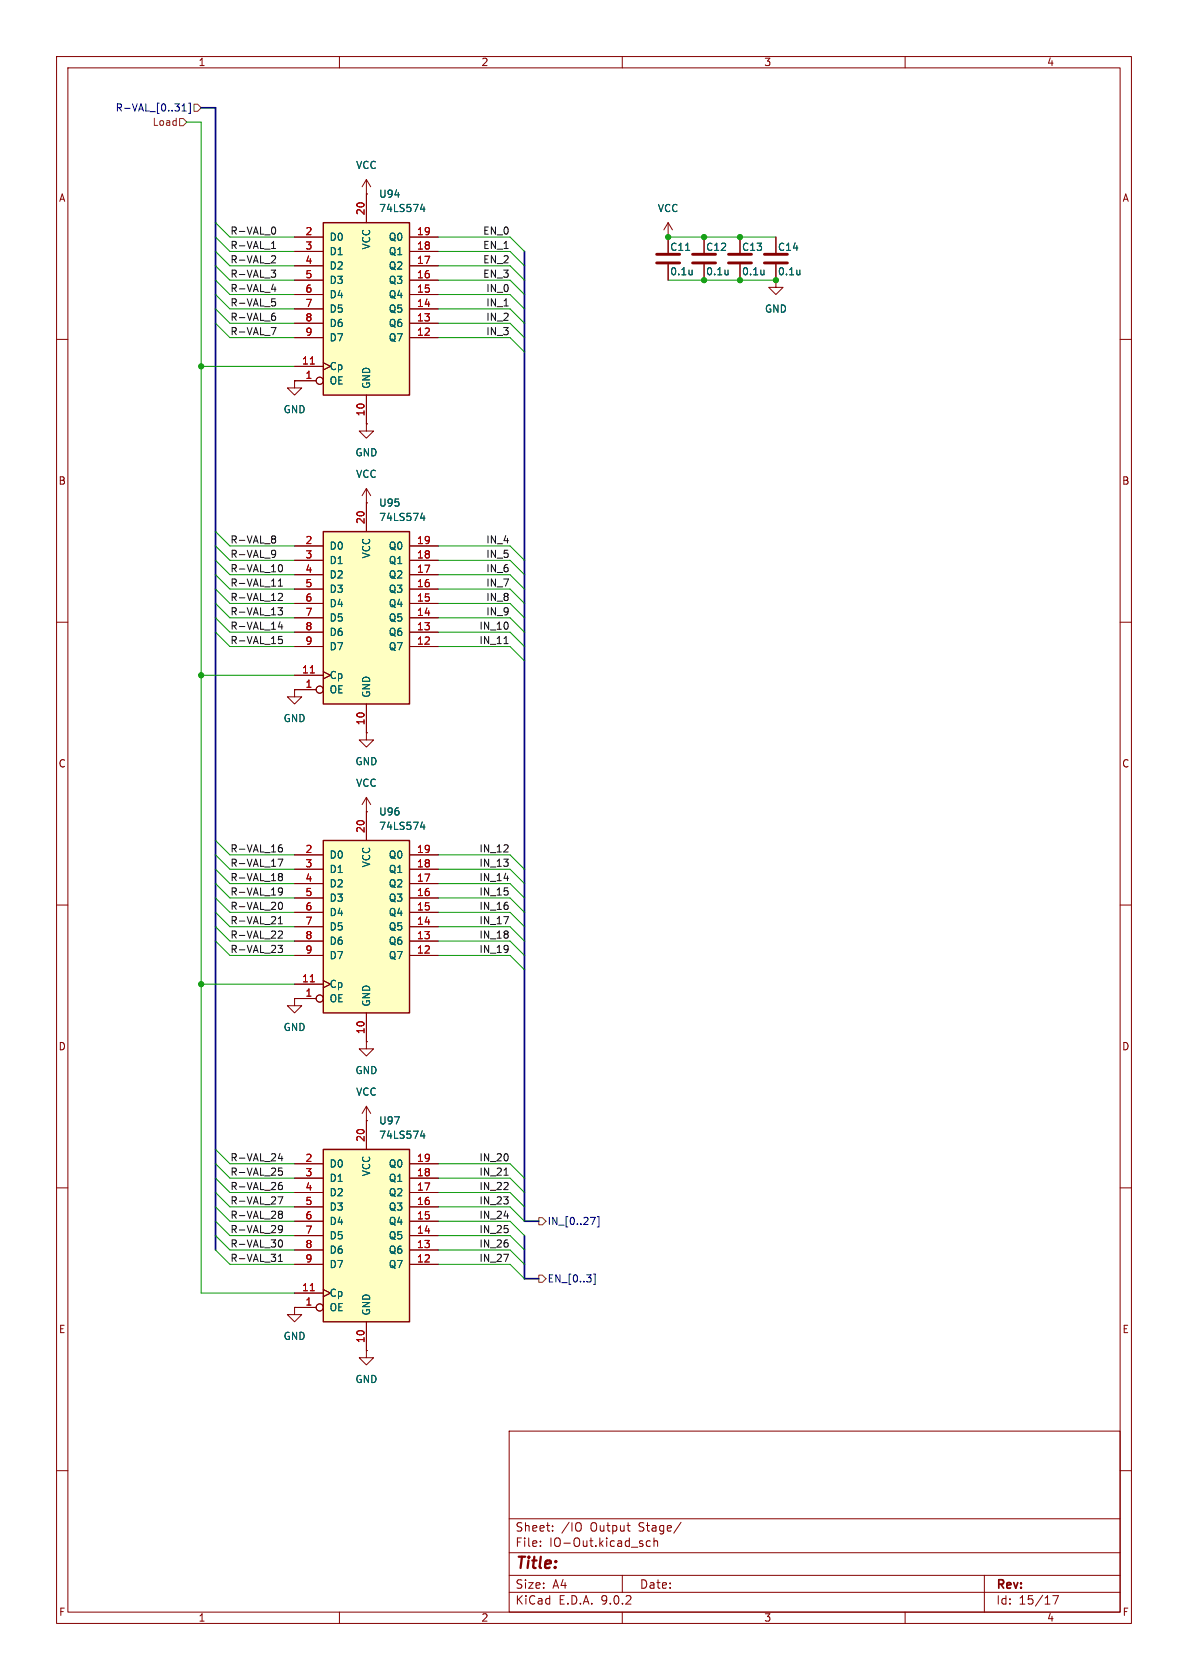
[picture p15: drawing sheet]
<svg xmlns="http://www.w3.org/2000/svg" width="210mm" height="297mm" viewBox="0 0 210 297" stroke-linecap="round" stroke-linejoin="round" font-family="sans-serif">
<defs><g id="words">
<text font-size="2.8" fill="#840000" x="91" y="277.9">Title:</text>
<g font-size="2.1" fill="#840000">
<text x="91" y="273.7">File:</text>
<text x="91" y="271">Sheet:</text>
<text x="97.1" y="273.7">IO-Out.kicad_sch</text>
<text x="99.2" y="271">/IO</text>
<text x="104.4" y="271">Output</text>
<text x="113.1" y="271">Stage/</text>
<text x="91" y="281.1">Size:</text>
<text x="97.7" y="281.1">A4</text>
<text x="113" y="281.1">Date:</text>
<text x="176" y="281.3">Rev:</text>
<text x="91" y="283.9">KiCad</text>
<text x="98.7" y="283.9">E.D.A.</text>
<text x="106.3" y="283.9">9.0.2</text>
<text x="176" y="283.9">Id:</text>
<text x="180.1" y="283.9">15/17</text>
</g>
<g font-size="1.8" fill="#840000">
<text x="35" y="11.9">1</text>
<text x="85" y="11.9">2</text>
<text x="135" y="11.9">3</text>
<text x="185" y="11.9">4</text>
<text x="10.3" y="35.9">A</text>
<text x="198.4" y="35.9">A</text>
<text x="10.3" y="85.9">B</text>
<text x="198.3" y="85.9">B</text>
<text x="10.3" y="135.9">C</text>
<text x="198.3" y="135.9">C</text>
<text x="10.3" y="185.9">D</text>
<text x="198.3" y="185.9">D</text>
<text x="10.3" y="235.9">E</text>
<text x="198.3" y="235.9">E</text>
<text x="10.3" y="285.9">F</text>
<text x="35" y="286.9">1</text>
<text x="85" y="286.9">2</text>
<text x="135" y="286.9">3</text>
<text x="185" y="286.9">4</text>
<text x="198.4" y="285.9">F</text>
</g>
<g font-size="1.8" fill="#000084">
<text x="20.3" y="19.9">R-VAL_[0..31]</text>
<text x="96.7" y="216.8">IN_[0..27]</text>
<text x="96.7" y="226.9">EN_[0..3]</text>
</g>
<text font-size="1.8" fill="#725600" x="26.9" y="22.5">Load</text>
<g font-size="1.8" fill="#006464">
<text x="62.9" y="30.1">VCC</text>
<text x="66.9" y="35.2">U94</text>
<text x="66.9" y="37.7">74LS574</text>
<text x="116.2" y="37.7">VCC</text>
<text x="58.2" y="42.8">D0</text>
<text x="58.2" y="45.3">D1</text>
<text x="58.2" y="47.9">D2</text>
<text x="65.6" y="44.2" transform="rotate(-90 65.6 44.2)">VCC</text>
<text x="68.6" y="42.8">Q0</text>
<text x="68.6" y="45.3">Q1</text>
<text x="68.6" y="47.9">Q2</text>
<text x="118.4" y="44.6">C11</text>
<text x="124.7" y="44.6">C12</text>
<text x="131.1" y="44.6">C13</text>
<text x="137.4" y="44.6">C14</text>
<text x="58.2" y="50.4">D3</text>
<text x="58.2" y="52.9">D4</text>
<text x="68.6" y="50.4">Q3</text>
<text x="68.6" y="52.9">Q4</text>
<text x="118.4" y="48.9">0.1u</text>
<text x="124.7" y="48.9">0.1u</text>
<text x="131.1" y="48.9">0.1u</text>
<text x="137.4" y="48.9">0.1u</text>
<text x="58.2" y="55.5">D5</text>
<text x="58.2" y="58">D6</text>
<text x="68.6" y="55.5">Q5</text>
<text x="68.6" y="58">Q6</text>
<text x="135.1" y="55.5">GND</text>
<text x="58.2" y="60.6">D7</text>
<text x="58.2" y="65.6">Cp</text>
<text x="68.6" y="60.6">Q7</text>
<text x="58.2" y="68.2">OE</text>
<text x="65.6" y="68.8" transform="rotate(-90 65.6 68.8)">GND</text>
<text x="50" y="73.3">GND</text>
<text x="62.7" y="80.9">GND</text>
<text x="62.9" y="84.7">VCC</text>
<text x="66.9" y="89.8">U95</text>
<text x="66.9" y="92.3">74LS574</text>
<text x="58.2" y="97.4">D0</text>
<text x="58.2" y="99.9">D1</text>
<text x="65.6" y="98.8" transform="rotate(-90 65.6 98.8)">VCC</text>
<text x="68.6" y="97.4">Q0</text>
<text x="68.6" y="99.9">Q1</text>
<text x="58.2" y="102.5">D2</text>
<text x="58.2" y="105">D3</text>
<text x="58.2" y="107.5">D4</text>
<text x="68.6" y="102.5">Q2</text>
<text x="68.6" y="105">Q3</text>
<text x="68.6" y="107.5">Q4</text>
<text x="58.2" y="110.1">D5</text>
<text x="58.2" y="112.6">D6</text>
<text x="68.6" y="110.1">Q5</text>
<text x="68.6" y="112.6">Q6</text>
<text x="58.2" y="115.2">D7</text>
<text x="68.6" y="115.2">Q7</text>
<text x="58.2" y="120.2">Cp</text>
<text x="58.2" y="122.8">OE</text>
<text x="65.6" y="123.4" transform="rotate(-90 65.6 123.4)">GND</text>
<text x="50" y="127.9">GND</text>
<text x="62.7" y="135.5">GND</text>
<text x="62.9" y="139.3">VCC</text>
<text x="66.9" y="144.4">U96</text>
<text x="66.9" y="146.9">74LS574</text>
<text x="58.2" y="152">D0</text>
<text x="58.2" y="154.5">D1</text>
<text x="65.6" y="153.4" transform="rotate(-90 65.6 153.4)">VCC</text>
<text x="68.6" y="152">Q0</text>
<text x="68.6" y="154.5">Q1</text>
<text x="58.2" y="157.1">D2</text>
<text x="58.2" y="159.6">D3</text>
<text x="68.6" y="157.1">Q2</text>
<text x="68.6" y="159.6">Q3</text>
<text x="58.2" y="162.2">D4</text>
<text x="58.2" y="164.7">D5</text>
<text x="58.2" y="167.2">D6</text>
<text x="68.6" y="162.2">Q4</text>
<text x="68.6" y="164.7">Q5</text>
<text x="68.6" y="167.2">Q6</text>
<text x="58.2" y="169.8">D7</text>
<text x="68.6" y="169.8">Q7</text>
<text x="58.2" y="174.9">Cp</text>
<text x="58.2" y="177.4">OE</text>
<text x="65.6" y="178.1" transform="rotate(-90 65.6 178.1)">GND</text>
<text x="50" y="182.5">GND</text>
<text x="62.7" y="190.1">GND</text>
<text x="62.9" y="193.9">VCC</text>
<text x="66.9" y="199">U97</text>
<text x="66.9" y="201.5">74LS574</text>
<text x="58.2" y="206.6">D0</text>
<text x="58.2" y="209.1">D1</text>
<text x="65.6" y="208" transform="rotate(-90 65.6 208)">VCC</text>
<text x="68.6" y="206.6">Q0</text>
<text x="68.6" y="209.1">Q1</text>
<text x="58.2" y="211.7">D2</text>
<text x="58.2" y="214.2">D3</text>
<text x="68.6" y="211.7">Q2</text>
<text x="68.6" y="214.2">Q3</text>
<text x="58.2" y="216.8">D4</text>
<text x="58.2" y="219.3">D5</text>
<text x="58.2" y="221.8">D6</text>
<text x="68.6" y="216.8">Q4</text>
<text x="68.6" y="219.3">Q5</text>
<text x="68.6" y="221.8">Q6</text>
<text x="58.2" y="224.4">D7</text>
<text x="68.6" y="224.4">Q7</text>
<text x="58.2" y="229.5">Cp</text>
<text x="58.2" y="232">OE</text>
<text x="65.6" y="232.7" transform="rotate(-90 65.6 232.7)">GND</text>
<text x="50" y="237.1">GND</text>
<text x="62.7" y="244.7">GND</text>
</g>
<g font-size="1.8" fill="#0f0f0f">
<text x="40.6" y="41.6">R-VAL_0</text>
<text x="85.3" y="41.6">EN_0</text>
<text x="40.6" y="46.6">R-VAL_2</text>
<text x="40.6" y="44.1">R-VAL_1</text>
<text x="85.3" y="44.1">EN_1</text>
<text x="85.3" y="46.6">EN_2</text>
<text x="40.6" y="49.2">R-VAL_3</text>
<text x="40.6" y="51.7">R-VAL_4</text>
<text x="85.3" y="49.2">EN_3</text>
<text x="85.9" y="51.7">IN_0</text>
<text x="40.6" y="56.8">R-VAL_6</text>
<text x="40.6" y="54.3">R-VAL_5</text>
<text x="40.6" y="59.3">R-VAL_7</text>
<text x="85.9" y="56.8">IN_2</text>
<text x="85.9" y="54.3">IN_1</text>
<text x="85.9" y="59.3">IN_3</text>
<text x="40.6" y="101.3">R-VAL_10</text>
<text x="40.6" y="96.2">R-VAL_8</text>
<text x="40.6" y="98.7">R-VAL_9</text>
<text x="85.9" y="101.3">IN_6</text>
<text x="85.9" y="98.7">IN_5</text>
<text x="85.9" y="96.2">IN_4</text>
<text x="40.6" y="103.8">R-VAL_11</text>
<text x="40.6" y="106.3">R-VAL_12</text>
<text x="85.9" y="103.8">IN_7</text>
<text x="85.9" y="106.3">IN_8</text>
<text x="40.6" y="108.9">R-VAL_13</text>
<text x="40.6" y="111.4">R-VAL_14</text>
<text x="40.6" y="114">R-VAL_15</text>
<text x="84.6" y="111.4">IN_10</text>
<text x="84.6" y="114">IN_11</text>
<text x="85.9" y="108.9">IN_9</text>
<text x="40.6" y="150.8">R-VAL_16</text>
<text x="40.6" y="153.3">R-VAL_17</text>
<text x="40.6" y="155.9">R-VAL_18</text>
<text x="84.6" y="153.3">IN_13</text>
<text x="84.6" y="150.8">IN_12</text>
<text x="84.6" y="155.9">IN_14</text>
<text x="40.6" y="160.9">R-VAL_20</text>
<text x="40.6" y="158.4">R-VAL_19</text>
<text x="84.6" y="160.9">IN_16</text>
<text x="84.6" y="158.4">IN_15</text>
<text x="40.6" y="163.5">R-VAL_21</text>
<text x="40.6" y="166">R-VAL_22</text>
<text x="84.6" y="163.5">IN_17</text>
<text x="84.6" y="166">IN_18</text>
<text x="40.6" y="168.6">R-VAL_23</text>
<text x="84.6" y="168.6">IN_19</text>
<text x="40.6" y="207.9">R-VAL_25</text>
<text x="40.6" y="205.4">R-VAL_24</text>
<text x="84.6" y="205.4">IN_20</text>
<text x="84.6" y="207.9">IN_21</text>
<text x="40.6" y="213">R-VAL_27</text>
<text x="40.6" y="210.5">R-VAL_26</text>
<text x="40.6" y="215.6">R-VAL_28</text>
<text x="84.6" y="213">IN_23</text>
<text x="84.6" y="215.6">IN_24</text>
<text x="84.6" y="210.5">IN_22</text>
<text x="40.6" y="220.6">R-VAL_30</text>
<text x="40.6" y="218.1">R-VAL_29</text>
<text x="84.6" y="218.1">IN_25</text>
<text x="84.6" y="220.6">IN_26</text>
<text x="40.6" y="223.2">R-VAL_31</text>
<text x="84.6" y="223.2">IN_27</text>
</g>
<g font-size="1.8" fill="#a90000">
<text x="53.9" y="41.7">2</text>
<text x="64.5" y="38.1" transform="rotate(-90 64.5 38.1)">20</text>
<text x="73.6" y="41.7">19</text>
<text x="53.9" y="44.2">3</text>
<text x="53.9" y="46.7">4</text>
<text x="73.6" y="44.2">18</text>
<text x="73.6" y="46.7">17</text>
<text x="53.9" y="49.3">5</text>
<text x="53.9" y="51.8">6</text>
<text x="73.6" y="49.3">16</text>
<text x="73.6" y="51.8">15</text>
<text x="53.9" y="54.4">7</text>
<text x="53.9" y="56.9">8</text>
<text x="53.9" y="59.4">9</text>
<text x="73.6" y="54.4">14</text>
<text x="73.6" y="56.9">13</text>
<text x="73.6" y="59.4">12</text>
<text x="53.3" y="64.5">11</text>
<text x="53.9" y="67.1">1</text>
<text x="64.5" y="73.7" transform="rotate(-90 64.5 73.7)">10</text>
<text x="64.5" y="92.8" transform="rotate(-90 64.5 92.8)">20</text>
<text x="53.9" y="96.3">2</text>
<text x="53.9" y="98.8">3</text>
<text x="53.9" y="101.3">4</text>
<text x="73.6" y="96.3">19</text>
<text x="73.6" y="98.8">18</text>
<text x="73.6" y="101.3">17</text>
<text x="53.9" y="103.9">5</text>
<text x="53.9" y="106.4">6</text>
<text x="73.6" y="103.9">16</text>
<text x="73.6" y="106.4">15</text>
<text x="53.9" y="109">7</text>
<text x="53.9" y="111.5">8</text>
<text x="73.6" y="109">14</text>
<text x="73.6" y="111.5">13</text>
<text x="53.3" y="119.1">11</text>
<text x="53.9" y="114">9</text>
<text x="73.6" y="114">12</text>
<text x="53.9" y="121.7">1</text>
<text x="64.5" y="128.3" transform="rotate(-90 64.5 128.3)">10</text>
<text x="64.5" y="147.4" transform="rotate(-90 64.5 147.4)">20</text>
<text x="53.9" y="150.9">2</text>
<text x="53.9" y="153.4">3</text>
<text x="53.9" y="156">4</text>
<text x="73.6" y="150.9">19</text>
<text x="73.6" y="153.4">18</text>
<text x="73.6" y="156">17</text>
<text x="53.9" y="158.5">5</text>
<text x="53.9" y="161">6</text>
<text x="73.6" y="158.5">16</text>
<text x="73.6" y="161">15</text>
<text x="53.9" y="163.6">7</text>
<text x="53.9" y="166.1">8</text>
<text x="73.6" y="163.6">14</text>
<text x="73.6" y="166.1">13</text>
<text x="53.3" y="173.7">11</text>
<text x="53.9" y="168.7">9</text>
<text x="73.6" y="168.7">12</text>
<text x="53.9" y="176.3">1</text>
<text x="64.5" y="182.9" transform="rotate(-90 64.5 182.9)">10</text>
<text x="64.5" y="202" transform="rotate(-90 64.5 202)">20</text>
<text x="53.9" y="205.5">2</text>
<text x="53.9" y="208">3</text>
<text x="73.6" y="205.5">19</text>
<text x="73.6" y="208">18</text>
<text x="53.9" y="210.6">4</text>
<text x="53.9" y="213.1">5</text>
<text x="53.9" y="215.6">6</text>
<text x="73.6" y="210.6">17</text>
<text x="73.6" y="213.1">16</text>
<text x="73.6" y="215.6">15</text>
<text x="53.9" y="218.2">7</text>
<text x="53.9" y="220.7">8</text>
<text x="73.6" y="218.2">14</text>
<text x="73.6" y="220.7">13</text>
<text x="53.9" y="223.3">9</text>
<text x="73.6" y="223.3">12</text>
<text x="53.3" y="228.3">11</text>
<text x="53.9" y="230.9">1</text>
<text x="64.5" y="237.5" transform="rotate(-90 64.5 237.5)">10</text>
</g>
</g></defs>
<g fill="none" stroke="#840000" stroke-width=".18">
<path d="M10 10h190v277h-190zM12 12h186v273h-186zM60 10v2M110 10v2M160 10v2M124.5 41.9v2.8M124.5 46.7v2.8M10 60h2M198 60h2M10 110h2M198 110h2M52.1 121.9v1.3h1.2l-1.2 1.3-1.3-1.3h1.3"/>
<path d="M52.1 121.9h.1M64.8 129.5v1.3h1.2l-1.2 1.3-1.3-1.3h1.3M64.8 129.5h.1M10 160h2M64.8 143.5h.1M64.8 141l-.8 1.2M64.8 141l.7 1.2M64.8 141v2.5M198 160h2M10 210h2M198 210h2M90 253h108v32h-108z"/>
<path d="M10 260h2M90 278.5h108M90 274.5h108M90 268.5h108M95.5 273.2v.2M95.5 272.5v.1M97.7 270.5v.2M97.7 269.8v.1M102.5 269.3a1.07 1.07 0 0 1 0 1.3M110 278.5v3M110.8 269.7h.6M111.2 270.7h.2"/>
<path d="M115 272.5l-.5-.1-.2 .3v.4l.1 .2h.6M115.6 272.5l.2-.1 .4 .1 .1 .9M115.6 271.9v1.5M120.4 269.1l-1.3 1.9M174 278.5v6.5M198 260h2M60 285v2M90 281.5h108M110 285v2M160 285v2M186.1 282.1h1l-.6 1.5"/>
</g>
<path d="M122.4 45h4.1M122.4 46.5h4.1" fill="none" stroke="#840000" stroke-width=".51"/>
<path d="M128.7 47.7v.9M128.7 48.5h-.1" fill="none" stroke="#006464" stroke-width=".18"/>
<path d="M57.1 94h15.3v30.5h-15.3z" fill="#ffffc2"/>
<path d="M57.1 94h15.3v30.5h-15.3z" fill="none" stroke="#840000" stroke-width=".25"/>
<g fill="none" stroke="#840000" stroke-width=".18">
<path d="M52.1 96.5h5M52.1 99.1h5M64.8 88.9v5.1M72.4 96.5h5.1M72.4 99.1h5.1M52.1 101.6h5M52.1 104.1h5M52.1 106.7h5M52.1 109.2h5M52.1 111.8h5M52.1 114.3h5M52.1 119.4h5"/>
<path d="M57.1 118.7l1.3 .7-1.3 .6M72.4 101.6h5.1M72.4 104.1h5.1M72.4 106.7h5.1M72.4 109.2h5.1M72.4 111.8h5.1M72.4 114.3h5.1M52.1 121.9h3.8M64.8 124.5v5"/>
<circle cx="56.5" cy="121.9" r=".63"/>
</g>
<path d="M54.9 119h.7" fill="none" stroke="#a90000" stroke-width=".18"/>
<path d="M74.6 90.7l-.3 .9h.8M74.9 91.2v.8" fill="none" stroke="#006464" stroke-width=".18"/>
<path d="M57.1 148.6h15.3v30.5h-15.3z" fill="#ffffc2"/>
<path d="M57.1 148.6h15.3v30.5h-15.3z" fill="none" stroke="#840000" stroke-width=".25"/>
<g fill="none" stroke="#840000" stroke-width=".18">
<path d="M64.8 34.3h.1M64.8 31.8v2.5M64.8 31.8l-.8 1.2M64.8 31.8l.7 1.2M52.1 151.1h5M52.1 153.7h5M52.1 156.2h5M52.1 158.8h5M64.8 143.5v5.1M72.4 151.1h5.1M72.4 153.7h5.1M72.4 156.2h5.1"/>
<path d="M72.4 158.8h5.1M52.1 176.5v1.3h1.2l-1.2 1.3-1.3-1.3h1.3M52.1 176.5h.1M52.1 161.3h5M52.1 163.8h5M52.1 166.4h5M52.1 168.9h5M52.1 174h5M52.1 176.5h3.8M57.1 173.4l1.3 .6-1.3 .6M64.8 179.1v5.1M72.4 161.3h5.1"/>
<path d="M72.4 163.8h5.1M72.4 166.4h5.1M72.4 168.9h5.1M64.8 184.2v1.2h1.2l-1.2 1.3-1.3-1.3h1.3M64.8 184.2h.1M64.8 198.1h.1M64.8 195.6v2.5M64.8 195.6l-.8 1.3M64.8 195.6l.7 1.3M64.8 238.8v1.2h1.2l-1.2 1.3-1.3-1.3h1.3M64.8 238.8h.1"/>
<circle cx="56.5" cy="176.5" r=".63"/>
</g>
<path d="M54.9 173.6h.7" fill="none" stroke="#a90000" stroke-width=".18"/>
<path d="M74.6 145.3l-.3 .9h.8M74.9 145.8v.8" fill="none" stroke="#006464" stroke-width=".18"/>
<path d="M57.1 203.2h15.3v30.5h-15.3z" fill="#ffffc2"/>
<path d="M57.1 203.2h15.3v30.5h-15.3z" fill="none" stroke="#840000" stroke-width=".25"/>
<g fill="none" stroke="#840000" stroke-width=".18">
<path d="M118.1 39.4l-.8 1.2M118.1 39.4l.8 1.2M118.1 39.4v5.3M118.1 41.9h.1M118.1 46.7v2.8M130.8 41.9v2.8M130.8 46.7v2.8M137.2 49.5v1.3h1.2l-1.2 1.3-1.3-1.3h1.3M137.2 49.5h.1M137.2 41.9v2.8M137.2 46.7v2.8M52.1 67.3v1.3h1.2l-1.2 1.3-1.3-1.3h1.3"/>
<path d="M52.1 67.3h.1M64.8 74.9v1.3h1.2l-1.2 1.3-1.3-1.3h1.3M64.8 74.9h.1M64.8 88.9h.1M64.8 86.4v2.5M64.8 86.4l-.8 1.2M64.8 86.4l.7 1.2M64.8 198.1v5.1M52.1 205.7h5M52.1 208.3h5M52.1 210.8h5M52.1 213.4h5"/>
<path d="M52.1 215.9h5M52.1 218.4h5M72.4 205.7h5.1M72.4 208.3h5.1M72.4 210.8h5.1M72.4 213.4h5.1M72.4 215.9h5.1M72.4 218.4h5.1M52.1 231.1v1.3h1.2l-1.2 1.3-1.3-1.3h1.3M52.1 231.1h.1M52.1 221h5M52.1 223.5h5"/>
<path d="M52.1 228.6h5M52.1 231.1h3.8M57.1 228l1.3 .6-1.3 .6M64.8 233.7v5.1M72.4 221h5.1M72.4 223.5h5.1"/>
<circle cx="56.5" cy="231.1" r=".63"/>
</g>
<path d="M54.9 228.2h.7" fill="none" stroke="#a90000" stroke-width=".18"/>
<path d="M121.2 44.3h.7M122.3 47.7v.9M122.3 48.5h.1M135 47.7v.9M135 48.5h.1M141.4 47.7v.9M141.4 48.5h-.1M74.6 199.9l-.3 .9h.8M74.9 200.4v.8" fill="none" stroke="#006464" stroke-width=".18"/>
<path d="M116.1 45h4M116.1 46.5h4M128.8 45h4M128.8 46.5h4M135.1 45h4.1M135.1 46.5h4.1" fill="none" stroke="#840000" stroke-width=".51"/>
<path d="M57.1 39.4h15.3v30.5h-15.3z" fill="#ffffc2"/>
<path d="M57.1 39.4h15.3v30.5h-15.3z" fill="none" stroke="#840000" stroke-width=".25"/>
<g fill="none" stroke="#840000" stroke-width=".18">
<path d="M64.8 34.3h.1M64.8 34.3v5.1M52.1 41.9h5M52.1 44.5h5M52.1 47h5M52.1 49.5h5M52.1 52.1h5M52.1 54.6h5M52.1 57.2h5M52.1 59.7h5M72.4 41.9h5.1M72.4 44.5h5.1"/>
<path d="M72.4 47h5.1M72.4 49.5h5.1M72.4 52.1h5.1M72.4 54.6h5.1M72.4 57.2h5.1M72.4 59.7h5.1M118.1 41.9h.1M118.1 41.9v2.8M118.1 46.7v2.8M124.5 41.9v2.8M124.5 46.7v2.8M130.8 41.9v2.8"/>
<path d="M130.8 46.7v2.8M137.2 49.5h.1M137.2 41.9v2.8M137.2 46.7v2.8M52.1 67.3h.1M52.1 64.8h5M52.1 67.3h3.8M57.1 64.1l1.3 .7-1.3 .6M64.8 74.9h.1M64.8 69.9v5M52.1 96.5h5M52.1 99.1h5"/>
<path d="M64.8 88.9h.1M64.8 88.9v5.1M72.4 96.5h5.1M72.4 99.1h5.1M52.1 101.6h5M52.1 104.1h5M52.1 106.7h5M52.1 109.2h5M52.1 111.8h5M52.1 114.3h5M52.1 119.4h5M57.1 118.7l1.3 .7-1.3 .6"/>
<path d="M72.4 101.6h5.1M72.4 104.1h5.1M72.4 106.7h5.1M72.4 109.2h5.1M72.4 111.8h5.1M72.4 114.3h5.1M52.1 121.9h.1M52.1 121.9h3.8M64.8 129.5h.1M64.8 124.5v5M52.1 151.1h5M52.1 153.7h5"/>
<path d="M52.1 156.2h5M52.1 158.8h5M64.8 143.5h.1M64.8 143.5v5.1M72.4 151.1h5.1M72.4 153.7h5.1M72.4 156.2h5.1M72.4 158.8h5.1M52.1 176.5h.1M52.1 161.3h5M52.1 163.8h5M52.1 166.4h5"/>
<path d="M52.1 168.9h5M52.1 174h5M52.1 176.5h3.8M57.1 173.4l1.3 .6-1.3 .6M64.8 179.1v5.1M72.4 161.3h5.1M72.4 163.8h5.1M72.4 166.4h5.1M72.4 168.9h5.1M64.8 198.1h.1M64.8 184.2h.1M64.8 198.1v5.1"/>
<path d="M52.1 205.7h5M52.1 208.3h5M52.1 210.8h5M52.1 213.4h5M52.1 215.9h5M52.1 218.4h5M72.4 205.7h5.1M72.4 208.3h5.1M72.4 210.8h5.1M72.4 213.4h5.1M72.4 215.9h5.1M72.4 218.4h5.1"/>
<path d="M52.1 231.1h.1M52.1 221h5M52.1 223.5h5M52.1 228.6h5M52.1 231.1h3.8M57.1 228l1.3 .6-1.3 .6M64.8 238.8h.1M64.8 233.7v5.1M72.4 221h5.1M72.4 223.5h5.1"/>
<circle cx="56.5" cy="67.3" r=".63"/>
<circle cx="56.5" cy="121.9" r=".63"/>
<circle cx="56.5" cy="176.5" r=".63"/>
<circle cx="56.5" cy="231.1" r=".63"/>
</g>
<path d="M54.9 64.4h.7M54.9 119h.7M54.9 173.6h.7M54.9 228.2h.7" fill="none" stroke="#a90000" stroke-width=".18"/>
<g fill="none" stroke="#006464" stroke-width=".18">
<path d="M74.6 36.1l-.3 .9h.8M74.9 36.6v.8M121.2 44.3h.7M122.3 47.7v.9M122.3 48.5h.1M128.7 47.7v.9M128.7 48.5h-.1M135 47.7v.9M135 48.5h.1M141.4 47.7v.9M141.4 48.5h-.1M74.6 90.7l-.3 .9h.8"/>
<path d="M74.9 91.2v.8M74.6 145.3l-.3 .9h.8M74.9 145.8v.8M74.6 199.9l-.3 .9h.8M74.9 200.4v.8"/>
</g>
<path d="M32.2 19.6h.7M32.2 18.7l.3-.3v1.2M33.3 18.2h.3v1.9h-.3M104.4 215.2h.8l-.5 1.3M105.6 215.1h.3v1.8h-.3M104.9 225.2h.3v1.9h-.3" fill="none" stroke="#000084" stroke-width=".18"/>
<path d="M34.3 18.4h.6l.7 .7-.7 .6h-.6zM31.7 21h.7l.6 .6-.6 .6h-.7zM95.2 215.3h.7l.6 .6-.6 .6h-.7zM95.2 225.4h.7l.6 .7-.6 .6h-.7z" fill="none" stroke="#725600" stroke-width=".18"/>
<g fill="none" stroke="#0f0f0f" stroke-width=".18">
<path d="M47.9 47.7h.8l-.4 .5 .4 .2v.4l-.2 .2h-.4M47.9 57.9h.9l-.6 1.3M48 51.1h.8M48 43.9h.7M48 43l.4-.3v1.2M48.1 52.8h.6M48.2 45.2l.4 .1 .1 .3-.8 .9h.8M48.2 53.3h.3l.2 .3v.4l-.5 .1M48.2 55.9h.3l.2 .2v.4l-.5 .1M48.3 40.1a.68 .68 0 0 1 .4 .7 .68 .68 0 0 1-.4 .6M48.4 55.4h.2M48.6 50.7v.9"/>
<path d="M48.2 94.7h.3l.2 .3-.2 .3M48.2 97.3l.5 .1a.84 .84 0 0 1-.3 1.1M48.2 95.3h.3M48.5 95.3l.2 .2v.3l-.1 .1-.4 .1M48.7 97.8l-.2 .3h-.3M49.3 99.9l.2-.1a.68 .68 0 0 1 .4 .7 .68 .68 0 0 1-.4 .6l-.2-.1M49.1 107.4h.8l-.4 .5 .4 .1v.5l-.2 .2h-.4M49.2 103.6h.7M49.2 102.7l.4-.3v1.2M49.3 105l.4-.1 .2 .4-.8 .9h.8M49.3 113.1l.4-.1 .2 .2-.1 .5h-.5M49.3 112.5h.6"/>
<path d="M49.5 109.9l-.3 .9h.8M49.8 110.4v.8M89.1 113.8h.7M49.1 151.9h.9l-.6 1.3M49.3 149.9l.4-.1 .2 .3-.1 .5h-.5M49.3 154.5l.4-.1 .2 .1v.2l-.2 .3M49.3 157h.4l.2 .1a.84 .84 0 0 1-.3 1.1h-.3M49.3 159.6l.2-.1a.68 .68 0 0 1 .4 .6 .68 .68 0 0 1-.4 .7l-.2-.1M49.3 154.9l.1 .1M49.4 155h.3M49.4 155h-.1M49.7 155l.2 .2v.4l-.2 .1-.4-.1"/>
<path d="M49.8 149.3l-.4 .1-.1 .2M49.9 157.5l-.2 .3-.4-.1M49.1 167.1h.8l-.4 .5 .4 .1v.5l-.2 .2h-.4M49.2 162.4l.4-.4v1.3M49.2 163.3h.7M49.3 164.6h.4l.2 .4-.8 .9h.8M49.1 211.6h.9l-.6 1.2M49.3 207h.4l.2 .2-.1 .5h-.5M49.3 206.5h.6M49.3 209.6l.4-.1 .2 .3-.1 .4h-.5M49.3 214.2l.4-.1 .2 .1v.2l-.2 .3M49.3 216.7h.4l.2 .1a.84 .84 0 0 1-.3 1.1h-.3"/>
<path d="M49.3 219.3l.2-.1a.68 .68 0 0 1 .4 .6 .68 .68 0 0 1-.4 .7l-.2-.2M49.3 214.6l.1 .1M49.4 214.7h.3M49.4 214.7h-.1M49.5 203.9l-.3 .9h.8M49.7 214.7l.2 .2v.4l-.2 .1-.4-.1M49.8 204.4v.8M49.8 209l-.4 .1-.1 .2M49.9 217.2l-.2 .2h-.4M89.1 207.8h.7M49.2 222.1l.4-.4v1.3M49.2 223h.7"/>
</g>
<path d="M35.6 19.1h2.5v201.9M92.7 44.5v171.4h2.5M92.7 218.4v7.7h2.5" fill="none" stroke="#000084" stroke-width=".3"/>
<g fill="none" stroke="#009600" stroke-width=".18">
<path d="M33 21.6h2.6v207h16.5M38.1 39.4l2.5 2.5h11.5M38.1 47l2.5 2.5h11.5M38.1 54.6l2.5 2.6h11.5M38.1 41.9l2.5 2.6h11.5M38.1 44.5l2.5 2.5h11.5M38.1 57.2l2.5 2.5h11.5M38.1 49.5l2.5 2.6h11.5M38.1 52.1l2.5 2.5h11.5M77.5 49.5h12.7l2.5 2.6M77.5 57.2h12.7l2.5 2.5M77.5 44.5h12.7l2.5 2.5"/>
<path d="M77.5 47h12.7l2.5 2.5M77.5 41.9h12.7l2.5 2.6M77.5 59.7h12.7l2.5 2.5M77.5 52.1h12.7l2.5 2.5M77.5 54.6h12.7l2.5 2.6M118.1 49.5h19.1M118.1 41.9h19.1M35.6 64.8h16.5M38.1 99.1l2.5 2.5h11.5M38.1 96.5l2.5 2.6h11.5M38.1 94l2.5 2.5h11.5M77.5 99.1h12.7l2.5 2.5"/>
<path d="M77.5 96.5h12.7l2.5 2.6M35.6 119.4h16.5M38.1 101.6l2.5 2.5h11.5M38.1 104.1l2.5 2.6h11.5M38.1 111.8l2.5 2.5h11.5M38.1 109.2l2.5 2.6h11.5M38.1 106.7l2.5 2.5h11.5M77.5 101.6h12.7l2.5 2.5M77.5 104.1h12.7l2.5 2.6M77.5 106.7h12.7l2.5 2.5M77.5 114.3h12.7l2.5 2.5M77.5 111.8h12.7l2.5 2.5"/>
<path d="M77.5 109.2h12.7l2.5 2.6M38.1 153.7l2.5 2.5h11.5M38.1 151.1l2.5 2.6h11.5M38.1 156.2l2.5 2.6h11.5M38.1 148.6l2.5 2.5h11.5M38.1 158.8l2.5 2.5h11.5M77.5 156.2h12.7l2.5 2.6M77.5 153.7h12.7l2.5 2.5M77.5 158.8h12.7l2.5 2.5M77.5 151.1h12.7l2.5 2.6M35.6 174h16.5M38.1 166.4l2.5 2.5h11.5"/>
<path d="M38.1 161.3l2.5 2.5h11.5M38.1 163.8l2.5 2.6h11.5M77.5 161.3h12.7l2.5 2.5M77.5 168.9h12.7l2.5 2.6M77.5 163.8h12.7l2.5 2.6M77.5 166.4h12.7l2.5 2.5M38.1 210.8l2.5 2.6h11.5M38.1 215.9l2.5 2.5h11.5M38.1 213.4l2.5 2.5h11.5M38.1 218.4l2.5 2.6h11.5M38.1 208.3l2.5 2.5h11.5M38.1 205.7l2.5 2.6h11.5"/>
<path d="M38.1 203.2l2.5 2.5h11.5M77.5 213.4h12.7l2.5 2.5M77.5 218.4h12.7l2.5 2.6M77.5 215.9h12.7l2.5 2.5M77.5 210.8h12.7l2.5 2.6M77.5 208.3h12.7l2.5 2.5M77.5 205.7h12.7l2.5 2.6M38.1 221l2.5 2.5h11.5M77.5 221h12.7l2.5 2.5M77.5 223.5h12.7l2.5 2.6"/>
</g>
<g fill="#009600" stroke="#009600" stroke-width=".18">
<circle cx="35.6" cy="174" r=".46"/>
<circle cx="35.6" cy="119.4" r=".46"/>
<circle cx="35.6" cy="64.8" r=".46"/>
<circle cx="130.8" cy="41.9" r=".46"/>
<circle cx="130.8" cy="49.5" r=".46"/>
<circle cx="137.2" cy="49.5" r=".46"/>
<circle cx="118.1" cy="41.9" r=".46"/>
<circle cx="124.5" cy="41.9" r=".46"/>
<circle cx="124.5" cy="49.5" r=".46"/>
</g>
<use href="#words"/>
</svg>
